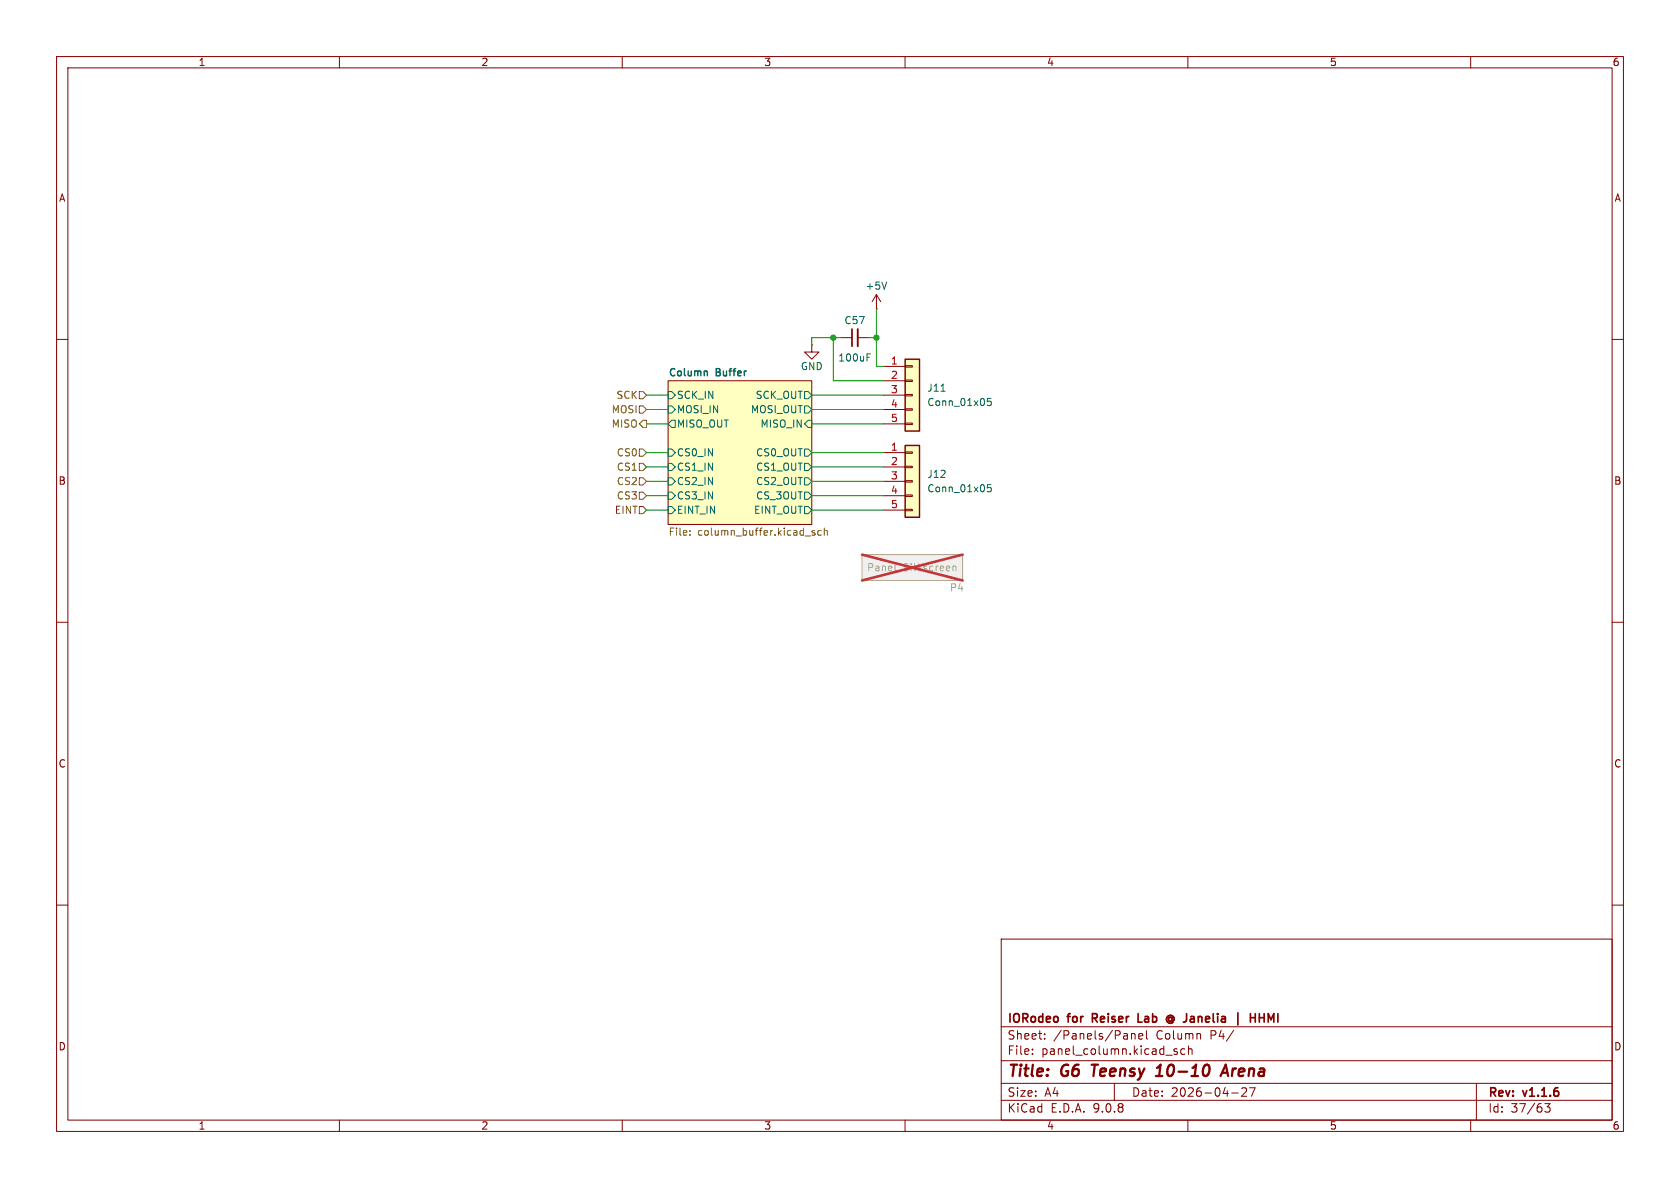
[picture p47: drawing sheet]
<svg xmlns="http://www.w3.org/2000/svg" width="297mm" height="210mm" viewBox="0 0 297 210" stroke-linecap="round" stroke-linejoin="round" font-family="sans-serif">
<defs><g id="words">
<g font-size="2.8" fill="#840000">
<text x="178" y="190.9">Title:</text>
<text x="187.7" y="190.9">G6</text>
<text x="193.9" y="190.9">Teensy</text>
<text x="206.1" y="190.9">10-10</text>
<text x="218.5" y="190.9">Arena</text>
</g>
<g font-size="2.1" fill="#840000">
<text x="178" y="184">Sheet:</text>
<text x="178" y="181.2">IORodeo</text>
<text x="186.2" y="184">/Panels/Panel</text>
<text x="188.9" y="181.2">for</text>
<text x="193.8" y="181.2">Reiser</text>
<text x="202.4" y="181.2">Lab</text>
<text x="204.5" y="184">Column</text>
<text x="208.1" y="181.2">@ Janelia</text>
<text x="214.1" y="184">P4/</text>
<text x="221.5" y="181.2">|</text>
<text x="224.7" y="181.2">HHMI</text>
<text x="178" y="186.7">File:</text>
<text x="184.1" y="186.7">panel_column.kicad_sch</text>
<text x="178" y="196.9">KiCad</text>
<text x="178" y="194.1">Size:</text>
<text x="184.7" y="194.1">A4</text>
<text x="185.7" y="196.9">E.D.A.</text>
<text x="193.3" y="196.9">9.0.8</text>
<text x="200" y="194.1">Date:</text>
<text x="207" y="194.1">2026-04-27</text>
<text x="263" y="194.3">Rev:</text>
<text x="263" y="196.9">Id:</text>
<text x="267.1" y="196.9">37/63</text>
<text x="269.4" y="194.3">v1.1.6</text>
</g>
<g font-size="1.8" fill="#840000">
<text x="35" y="11.9">1</text>
<text x="85" y="11.9">2</text>
<text x="135" y="11.9">3</text>
<text x="185" y="11.9">4</text>
<text x="235" y="11.9">5</text>
<text x="285" y="11.9">6</text>
<text x="10.3" y="35.9">A</text>
<text x="285.3" y="35.9">A</text>
<text x="10.3" y="85.9">B</text>
<text x="285.3" y="85.9">B</text>
<text x="10.3" y="135.9">C</text>
<text x="285.3" y="135.9">C</text>
<text x="10.3" y="185.9">D</text>
<text x="285.3" y="185.9">D</text>
<text x="35" y="199.9">1</text>
<text x="85" y="199.9">2</text>
<text x="135" y="199.9">3</text>
<text x="185" y="199.9">4</text>
<text x="235" y="199.9">5</text>
<text x="285" y="199.9">6</text>
</g>
<g font-size="1.8" fill="#006464">
<text x="152.9" y="51.4">+5V</text>
<text x="149.2" y="57.5">C57</text>
<text x="141.5" y="65.6">GND</text>
<text x="148.1" y="64.1">100uF</text>
<text x="118.1" y="66.6">Column</text>
<text x="119.6" y="70.7">SCK_IN</text>
<text x="126.7" y="66.6">Buffer</text>
<text x="133.5" y="70.7">SCK_OUT</text>
<text x="163.8" y="72">Conn_01x05</text>
<text x="163.8" y="69.4">J11</text>
<text x="119.6" y="75.8">MISO_OUT</text>
<text x="119.6" y="73.3">MOSI_IN</text>
<text x="132.7" y="73.3">MOSI_OUT</text>
<text x="134.3" y="75.8">MISO_IN</text>
<text x="119.6" y="80.9">CS0_IN</text>
<text x="119.6" y="83.4">CS1_IN</text>
<text x="133.6" y="80.9">CS0_OUT</text>
<text x="133.6" y="83.4">CS1_OUT</text>
<text x="119.6" y="86">CS2_IN</text>
<text x="119.6" y="88.5">CS3_IN</text>
<text x="133.6" y="86">CS2_OUT</text>
<text x="133.6" y="88.5">CS_3OUT</text>
<text x="163.8" y="87.2">Conn_01x05</text>
<text x="163.8" y="84.7">J12</text>
<text x="119.6" y="91">EINT_IN</text>
<text x="133.2" y="91">EINT_OUT</text>
</g>
<g font-size="1.8" fill="#a90000">
<text x="157.4" y="64.5">1</text>
<text x="157.4" y="67.1">2</text>
<text x="157.4" y="69.6">3</text>
<text x="157.4" y="72.1">4</text>
<text x="157.4" y="74.7">5</text>
<text x="157.4" y="79.8">1</text>
<text x="157.4" y="82.3">2</text>
<text x="157.4" y="84.8">3</text>
<text x="157.4" y="87.4">4</text>
<text x="157.4" y="89.9">5</text>
</g>
<g font-size="1.8" fill="#725600">
<text x="108.9" y="70.7">SCK</text>
<text x="108" y="73.3">MOSI</text>
<text x="108" y="75.8">MISO</text>
<text x="108.9" y="83.4">CS1</text>
<text x="108.9" y="80.9">CS0</text>
<text x="108.9" y="88.5">CS3</text>
<text x="108.9" y="86">CS2</text>
<text x="108.6" y="91">EINT</text>
<text x="118.1" y="95">File:</text>
<text x="123.3" y="95">column_buffer.kicad_sch</text>
</g>
<g font-size="1.8" fill="#a1a1a1">
<text x="153.2" y="101.2">Panel</text>
<text x="159.7" y="101.2">Silkscreen</text>
</g>
<text font-size="1.8" fill="#989898" x="167.8" y="104.7">P4</text>
</g></defs>
<g fill="none" stroke="#840000" stroke-width=".18">
<path d="M10 10h277v190h-277zM12 12h273v186h-273zM60 10v2M110 10v2M160 10v2M210 10v2M260 10v2M10 60h2M118.1 67.3h25.4v25.4h-25.4zM143.5 61v1.2h1.3l-1.3 1.3-1.3-1.3h1.3M143.5 61h.1M285 60h2"/>
<path d="M10 110h2M285 110h2M10 160h2M177 166h108v32h-108zM285 160h2M60 198v2M110 198v2M160 198v2M177 194.5h108M177 191.5h108M177 187.5h108M177 181.5h108"/>
<path d="M182.5 186.3v.1M182.5 185.5v.1M184.7 183.6v.1M184.7 182.8v.1M197 191.5v3M200 182.7v1M200 182.8l.2-.1 .4 .1 .1 .9M201.3 183.2l.7-.1v-.3l-.5-.1-.2 .2 .1 .7h.6M202.7 182.2v1.3l.2 .2M207.5 185.7l.7 .4-.2 .3-.5-.1M208.1 185.5l-.4-.1-.2 .2M209.5 185.5l-.5-.1-.3 .3v.4l.2 .2h.6"/>
<path d="M210 198v2M210.1 185.5l.2-.1 .4 .1v.9M210.1 184.9v1.5M217.7 193.2h1.2M218.1 182.1l-1.3 2M219.5 192.4l.6-.1 .2 .1 .1 .3-.9 1.1h.9M220.9 192.3h1l-.7 1.5M260 198v2M261 191.5v6.5M273.1 195.1h.9l-.5 .6 .5 .1v.7l-.3 .1h-.4l-.2-.1"/>
</g>
<path d="M193 188.2h1.1M193.6 188.2l-.3 2M204.3 190.2h1.2M204.5 188.8l.7-.6-.3 2M215.8 190.2l.9-2 .4 2M216 189.6h1" fill="none" stroke="#840000" stroke-width=".4"/>
<path d="M193.1 180h.6M193.7 179.2h-.6v1.5M201.2 179.2v1.5h.7M206.6 179.5a.59 .59 0 0 1 .8 .2 .59 .59 0 0 1-.1 .8l-.1-.1M206.7 179.9l.3-.1 .2 .2M207.2 179.8v.6M222.6 179.9h.9M223.5 179.2v1.5M207.2 180.4l-.2 .1h-.3M207.4 180.7l-.5 .2-.3-.1" fill="none" stroke="#840000" stroke-width=".3"/>
<path d="M118.1 67.3h25.4v25.4h-25.4z" fill="#ffffc2" stroke="#ffffc2" stroke-width=".18"/>
<g fill="none" stroke="#006464" stroke-width=".18">
<path d="M118.1 71.8h.6l.7 .6-.7 .6h-.6zM118.1 69.2h.6l.7 .7-.7 .6h-.6zM118.1 79.4h.6l.7 .6-.7 .6h-.6zM118.7 74.3h.7v1.3h-.7l-.6-.7zM142.2 71.8h.7l.6 .6-.6 .6h-.7zM142.2 69.2h.7l.6 .7-.6 .6h-.7zM142.2 79.4h.7l.6 .6-.6 .6h-.7zM142.9 74.3h.6v1.3h-.6l-.7-.7zM118.1 89.5h.6l.7 .7-.7 .6h-.6zM118.1 81.9h.6l.7 .7-.7 .6h-.6zM118.1 84.5h.6l.7 .6-.7 .6h-.6zM118.1 87h.6l.7 .6-.7 .7h-.6z"/>
<path d="M142.2 89.5h.7l.6 .7-.6 .6h-.7zM142.2 81.9h.7l.6 .7-.6 .6h-.7zM142.2 84.5h.7l.6 .6-.6 .6h-.7zM142.2 87h.7l.6 .6-.6 .7h-.7z"/>
</g>
<path d="M122 94.5v.1M122 93.8v.2M144 93.8h-.3l-.2 .2 .1 .1 .4 .2v.3h-.5M145.2 93.8h-.4l-.2 .2 .1 .6h.5M145.7 93.9l.2-.1h.3l.1 .8M145.7 93.3v1.3" fill="none" stroke="#725600" stroke-width=".18"/>
<path d="M160 63.5h2.6v12.7h-2.6z" fill="#ffffc2"/>
<path d="M160 63.5h2.6v12.7h-2.6z" fill="none" stroke="#840000" stroke-width=".25"/>
<g fill="none" stroke="#840000" stroke-width=".18">
<path d="M148.6 59.7h2M151.6 59.7h2.1M154.9 54.6h.1M154.9 52.1l-.7 1.2M154.9 52.1l.8 1.2M154.9 52.1v2.5M156.2 64.8h3.8M156.2 67.3h3.8M156.2 69.9h3.8M156.2 72.4h3.8M156.2 74.9h3.8M160 64.6h1.3v.3h-1.3z"/>
<path d="M160 67.2h1.3v.2h-1.3zM160 69.7h1.3v.3h-1.3zM160 72.3h1.3v.2h-1.3zM160 74.8h1.3v.3h-1.3z"/>
</g>
<path d="M156.8 49.9l-.5 1.2M153.3 63.2h.4M153.3 62.6h.6M166.4 69.2h.7M175.2 70.4h-.6l-.1 .6 .2-.1 .4 .1 .1 .2v.4l-.2 .1-.5-.1" fill="none" stroke="#006464" stroke-width=".18"/>
<path d="M150.6 58.2v3" fill="none" stroke="#840000" stroke-width=".3"/>
<path d="M151.6 58.2v3" fill="none" stroke="#840000" stroke-width=".33"/>
<path d="M160 78.7h2.6v12.7h-2.6z" fill="#ffffc2"/>
<path d="M160 78.7h2.6v12.7h-2.6z" fill="none" stroke="#840000" stroke-width=".25"/>
<path d="M160 79.9h1.3v.2h-1.3zM156.2 80h3.8M156.2 82.6h3.8M156.2 85.1h3.8M156.2 87.6h3.8M156.2 90.2h3.8M160 82.4h1.3v.3h-1.3zM160 85h1.3v.2h-1.3zM160 87.5h1.3v.3h-1.3zM160 90h1.3v.3h-1.3z" fill="none" stroke="#840000" stroke-width=".18"/>
<path d="M175.2 85.7h-.6l-.1 .6 .2-.1h.4l.1 .2v.4l-.2 .1-.5-.1" fill="none" stroke="#006464" stroke-width=".18"/>
<path d="M152.4 98h17.8v4.6h-17.8z" fill="#f0f0f0"/>
<path d="M152.4 98h17.8v4.6h-17.8zM158.2 99.6v1.1l.2 .2M168.5 100.1v.8M168.5 100.2l.1-.1h.3l.1 .8" fill="none" stroke="#a1a1a1" stroke-width=".18"/>
<path d="M152.4 98l17.8 4.6M170.2 98l-17.8 4.6" fill="none" stroke="#e12e31" stroke-width=".46"/>
<path d="M113 69.2h.7l.6 .7-.6 .6h-.7zM113 71.8h.7l.6 .6-.6 .6h-.7zM113 79.4h.7l.6 .6-.6 .6h-.7zM113.7 74.3h.6v1.3h-.6l-.7-.7zM113 87h.7l.6 .6-.6 .7h-.7zM113 81.9h.7l.6 .7-.6 .6h-.7zM113 84.5h.7l.6 .6-.6 .6h-.7zM113 89.5h.7l.6 .7-.6 .6h-.7z" fill="none" stroke="#725600" stroke-width=".18"/>
<g fill="none" stroke="#009600" stroke-width=".18">
<path d="M147.3 59.7v7.6h8.9M148.6 59.7h-5.1v1.3M153.7 59.7h1.2M154.9 54.6v10.2h1.3M114.3 74.9h3.8M114.3 72.4h3.8M114.3 69.9h3.8M143.5 74.9h12.7M143.5 72.4h12.7M143.5 69.9h12.7M114.3 87.6h3.8M114.3 90.2h3.8"/>
<path d="M114.3 85.1h3.8M114.3 82.6h3.8M114.3 80h3.8M143.5 87.6h12.7M143.5 90.2h12.7M143.5 85.1h12.7M143.5 82.6h12.7M143.5 80h12.7"/>
</g>
<g fill="#009600" stroke="#009600" stroke-width=".18">
<circle cx="147.3" cy="59.7" r=".46"/>
<circle cx="154.9" cy="59.7" r=".46"/>
</g>
<use href="#words"/>
</svg>
